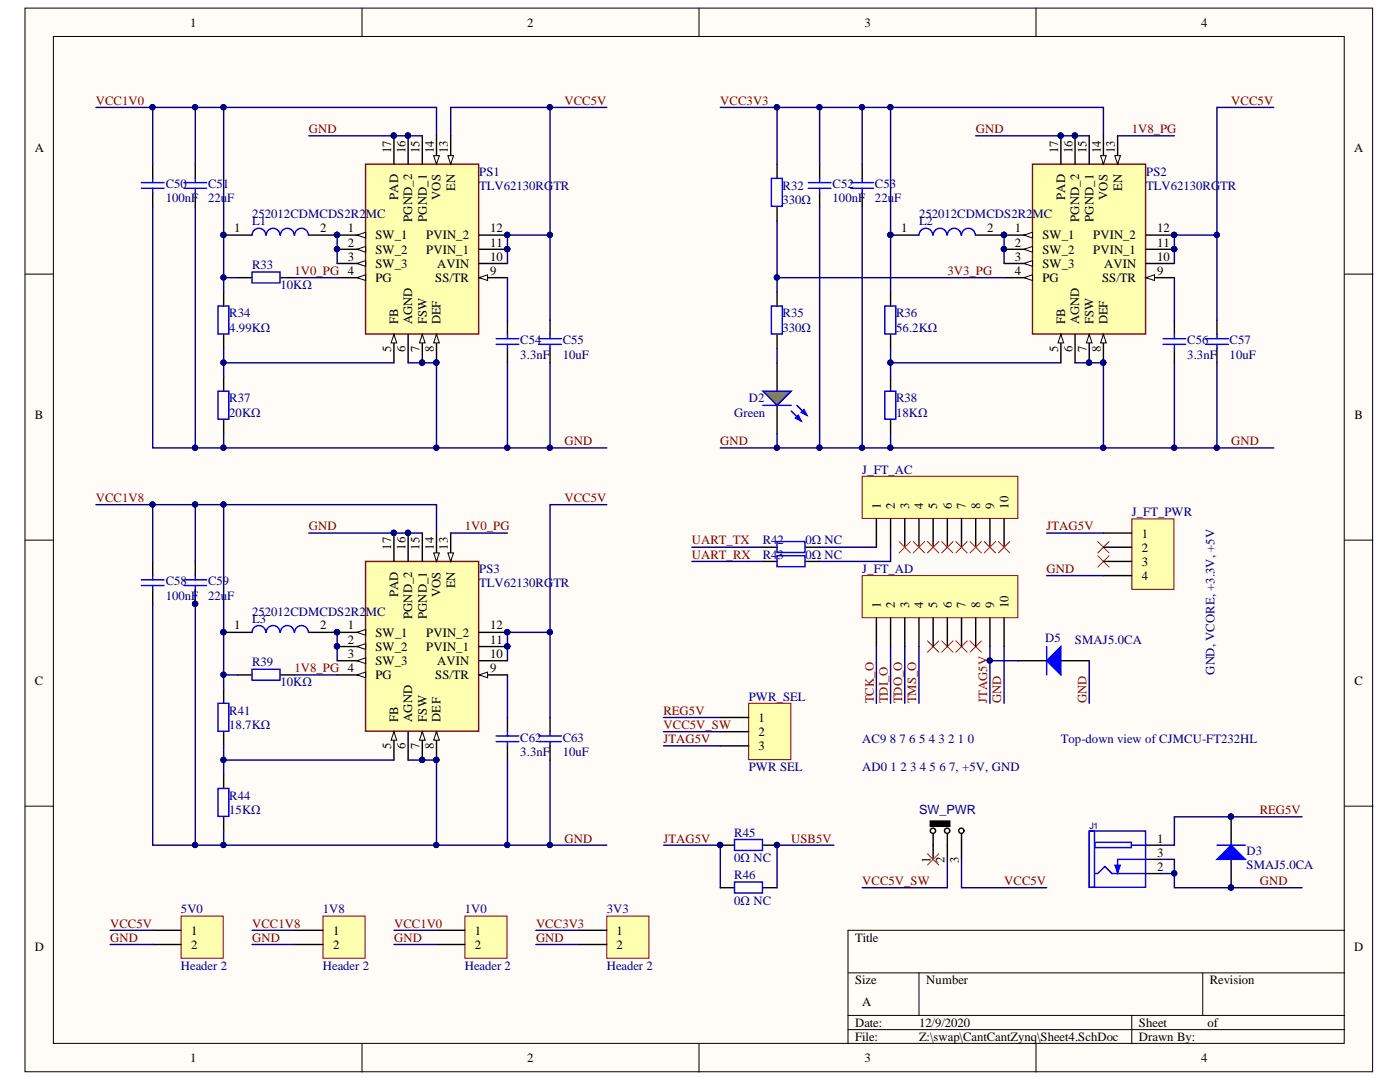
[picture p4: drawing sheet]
<svg xmlns="http://www.w3.org/2000/svg" width="279mm" height="216mm" viewBox="0 0 279 216" stroke-linecap="round" stroke-linejoin="round" font-family="sans-serif">
<defs><g id="words">
<g font-size="2.5">
<text x="38" y="5.3">1</text>
<text x="105.2" y="5.3">2</text>
<text x="172.5" y="5.3">3</text>
<text x="239.7" y="5.3">4</text>
<text x="6.9" y="30.4">A</text>
<text x="78.1" y="30.5" transform="rotate(-90 78.1 30.5)">17</text>
<text x="80.9" y="30.5" transform="rotate(-90 80.9 30.5)">16</text>
<text x="83.7" y="30.5" transform="rotate(-90 83.7 30.5)">15</text>
<text x="86.6" y="30.5" transform="rotate(-90 86.6 30.5)">14</text>
<text x="89.4" y="30.5" transform="rotate(-90 89.4 30.5)">13</text>
<text x="211.2" y="30.5" transform="rotate(-90 211.2 30.5)">17</text>
<text x="214" y="30.5" transform="rotate(-90 214 30.5)">16</text>
<text x="216.8" y="30.5" transform="rotate(-90 216.8 30.5)">15</text>
<text x="219.7" y="30.5" transform="rotate(-90 219.7 30.5)">14</text>
<text x="222.5" y="30.5" transform="rotate(-90 222.5 30.5)">13</text>
<text x="270.3" y="30.4">A</text>
<text x="79.5" y="39.9" transform="rotate(-90 79.5 39.9)">PAD</text>
<text x="87.9" y="39.9" transform="rotate(-90 87.9 39.9)">VOS</text>
<text x="90.8" y="38.1" transform="rotate(-90 90.8 38.1)">EN</text>
<text x="212.6" y="39.9" transform="rotate(-90 212.6 39.9)">PAD</text>
<text x="221" y="39.9" transform="rotate(-90 221 39.9)">VOS</text>
<text x="223.9" y="38.1" transform="rotate(-90 223.9 38.1)">EN</text>
<text x="46.8" y="46.3">1</text>
<text x="63.9" y="46.3">2</text>
<text x="69.4" y="46.3">1</text>
<text x="74.9" y="47.8">SW_1</text>
<text x="82.3" y="44.3" transform="rotate(-90 82.3 44.3)">PGND_2</text>
<text x="85.1" y="47.8">PVIN_2</text>
<text x="85.2" y="44.3" transform="rotate(-90 85.2 44.3)">PGND_1</text>
<text x="97.8" y="46.3">12</text>
<text x="179.9" y="46.3">1</text>
<text x="197" y="46.3">2</text>
<text x="202.5" y="46.3">1</text>
<text x="208" y="47.8">SW_1</text>
<text x="215.4" y="44.3" transform="rotate(-90 215.4 44.3)">PGND_2</text>
<text x="218.2" y="47.8">PVIN_2</text>
<text x="218.3" y="44.3" transform="rotate(-90 218.3 44.3)">PGND_1</text>
<text x="230.9" y="46.3">12</text>
<text x="69.4" y="49.2">2</text>
<text x="69.4" y="52">3</text>
<text x="74.9" y="50.6">SW_2</text>
<text x="74.9" y="53.4">SW_3</text>
<text x="85.1" y="50.6">PVIN_1</text>
<text x="87.3" y="53.4">AVIN</text>
<text x="97.8" y="49.2">11</text>
<text x="97.8" y="52">10</text>
<text x="202.5" y="49.2">2</text>
<text x="202.5" y="52">3</text>
<text x="208" y="50.6">SW_2</text>
<text x="208" y="53.4">SW_3</text>
<text x="218.2" y="50.6">PVIN_1</text>
<text x="220.4" y="53.4">AVIN</text>
<text x="230.9" y="49.2">11</text>
<text x="230.9" y="52">10</text>
<text x="74.9" y="56.3">PG</text>
<text x="86.8" y="56.3">SS/TR</text>
<text x="97.8" y="54.9">9</text>
<text x="202.5" y="54.9">4</text>
<text x="208" y="56.3">PG</text>
<text x="219.9" y="56.3">SS/TR</text>
<text x="230.9" y="54.9">9</text>
<text x="79.5" y="64.7" transform="rotate(-90 79.5 64.7)">FB</text>
<text x="82.3" y="64.7" transform="rotate(-90 82.3 64.7)">AGND</text>
<text x="85.2" y="64.7" transform="rotate(-90 85.2 64.7)">FSW</text>
<text x="87.9" y="64.7" transform="rotate(-90 87.9 64.7)">DEF</text>
<text x="212.6" y="64.7" transform="rotate(-90 212.6 64.7)">FB</text>
<text x="215.4" y="64.7" transform="rotate(-90 215.4 64.7)">AGND</text>
<text x="218.3" y="64.7" transform="rotate(-90 218.3 64.7)">FSW</text>
<text x="221" y="64.7" transform="rotate(-90 221 64.7)">DEF</text>
<text x="78.1" y="70.2" transform="rotate(-90 78.1 70.2)">5</text>
<text x="80.9" y="70.2" transform="rotate(-90 80.9 70.2)">6</text>
<text x="83.7" y="70.2" transform="rotate(-90 83.7 70.2)">7</text>
<text x="86.6" y="70.2" transform="rotate(-90 86.6 70.2)">8</text>
<text x="211.2" y="70.2" transform="rotate(-90 211.2 70.2)">5</text>
<text x="214" y="70.2" transform="rotate(-90 214 70.2)">6</text>
<text x="216.8" y="70.2" transform="rotate(-90 216.8 70.2)">7</text>
<text x="219.7" y="70.2" transform="rotate(-90 219.7 70.2)">8</text>
<text x="6.9" y="83.5">B</text>
<text x="270.3" y="83.5">B</text>
<text x="175.8" y="101.5" transform="rotate(-90 175.8 101.5)">1</text>
<text x="178.6" y="101.5" transform="rotate(-90 178.6 101.5)">2</text>
<text x="181.5" y="101.5" transform="rotate(-90 181.5 101.5)">3</text>
<text x="184.3" y="101.5" transform="rotate(-90 184.3 101.5)">4</text>
<text x="187.1" y="101.5" transform="rotate(-90 187.1 101.5)">5</text>
<text x="189.9" y="101.5" transform="rotate(-90 189.9 101.5)">6</text>
<text x="192.7" y="101.5" transform="rotate(-90 192.7 101.5)">7</text>
<text x="195.6" y="101.5" transform="rotate(-90 195.6 101.5)">8</text>
<text x="198.4" y="101.5" transform="rotate(-90 198.4 101.5)">9</text>
<text x="201.3" y="101.5" transform="rotate(-90 201.3 101.5)">10</text>
<text x="227.9" y="107.3">1</text>
<text x="78.1" y="109.8" transform="rotate(-90 78.1 109.8)">17</text>
<text x="80.9" y="109.8" transform="rotate(-90 80.9 109.8)">16</text>
<text x="83.7" y="109.8" transform="rotate(-90 83.7 109.8)">15</text>
<text x="86.6" y="109.8" transform="rotate(-90 86.6 109.8)">14</text>
<text x="89.4" y="109.8" transform="rotate(-90 89.4 109.8)">13</text>
<text x="227.9" y="110.1">2</text>
<text x="227.9" y="112.9">3</text>
<text x="79.5" y="119.1" transform="rotate(-90 79.5 119.1)">PAD</text>
<text x="87.9" y="119.1" transform="rotate(-90 87.9 119.1)">VOS</text>
<text x="90.8" y="117.4" transform="rotate(-90 90.8 117.4)">EN</text>
<text x="227.9" y="115.7">4</text>
<text x="46.8" y="125.6">1</text>
<text x="63.9" y="125.6">2</text>
<text x="69.4" y="125.6">1</text>
<text x="82.3" y="123.5" transform="rotate(-90 82.3 123.5)">PGND_2</text>
<text x="85.2" y="123.5" transform="rotate(-90 85.2 123.5)">PGND_1</text>
<text x="97.8" y="125.6">12</text>
<text x="175.8" y="121.4" transform="rotate(-90 175.8 121.4)">1</text>
<text x="178.6" y="121.4" transform="rotate(-90 178.6 121.4)">2</text>
<text x="181.5" y="121.4" transform="rotate(-90 181.5 121.4)">3</text>
<text x="184.3" y="121.4" transform="rotate(-90 184.3 121.4)">4</text>
<text x="187.1" y="121.4" transform="rotate(-90 187.1 121.4)">5</text>
<text x="189.9" y="121.4" transform="rotate(-90 189.9 121.4)">6</text>
<text x="192.7" y="121.4" transform="rotate(-90 192.7 121.4)">7</text>
<text x="195.6" y="121.4" transform="rotate(-90 195.6 121.4)">8</text>
<text x="198.4" y="121.4" transform="rotate(-90 198.4 121.4)">9</text>
<text x="201.3" y="121.4" transform="rotate(-90 201.3 121.4)">10</text>
<text x="69.4" y="128.5">2</text>
<text x="69.4" y="131.3">3</text>
<text x="74.9" y="127">SW_1</text>
<text x="74.9" y="129.8">SW_2</text>
<text x="85.1" y="127">PVIN_2</text>
<text x="85.1" y="129.8">PVIN_1</text>
<text x="97.8" y="128.5">11</text>
<text x="97.8" y="131.3">10</text>
<text x="6.9" y="136.6">C</text>
<text x="74.9" y="132.7">SW_3</text>
<text x="74.9" y="135.5">PG</text>
<text x="86.8" y="135.5">SS/TR</text>
<text x="87.3" y="132.7">AVIN</text>
<text x="97.8" y="134.1">9</text>
<text x="270.3" y="136.6">C</text>
<text x="78.1" y="149.5" transform="rotate(-90 78.1 149.5)">5</text>
<text x="79.5" y="144" transform="rotate(-90 79.5 144)">FB</text>
<text x="80.9" y="149.5" transform="rotate(-90 80.9 149.5)">6</text>
<text x="82.3" y="144" transform="rotate(-90 82.3 144)">AGND</text>
<text x="83.7" y="149.5" transform="rotate(-90 83.7 149.5)">7</text>
<text x="85.2" y="144" transform="rotate(-90 85.2 144)">FSW</text>
<text x="86.6" y="149.5" transform="rotate(-90 86.6 149.5)">8</text>
<text x="87.9" y="144" transform="rotate(-90 87.9 144)">DEF</text>
<text x="151.4" y="144">1</text>
<text x="151.4" y="146.8">2</text>
<text x="151.4" y="149.7">3</text>
<text x="185.7" y="172.2" transform="rotate(-90 185.7 172.2)">1</text>
<text x="188.5" y="172.2" transform="rotate(-90 188.5 172.2)">2</text>
<text x="191.4" y="172.2" transform="rotate(-90 191.4 172.2)">3</text>
<text x="230.9" y="168.1">1</text>
<text x="230.9" y="173.8">2</text>
<text x="230.9" y="170.9">3</text>
<text x="6.9" y="189.7">D</text>
<text x="38.1" y="186.5">1</text>
<text x="38.1" y="189.3">2</text>
<text x="66.5" y="186.5">1</text>
<text x="66.5" y="189.3">2</text>
<text x="94.8" y="186.5">1</text>
<text x="94.8" y="189.3">2</text>
<text x="123" y="186.5">1</text>
<text x="123" y="189.3">2</text>
<text x="170.6" y="187.9">Title</text>
<text x="270.3" y="189.7">D</text>
<text x="170.6" y="196.4">Size</text>
<text x="184.9" y="196.4">Number</text>
<text x="241.4" y="196.4">Revision</text>
<text x="172.1" y="200.7">A</text>
<text x="170.6" y="204.9">Date:</text>
<text x="170.6" y="207.7">File:</text>
<text x="183.4" y="204.9">12/9/2020</text>
<text x="183.4" y="207.7">Z:\swap\CantCantZynq\Sheet4.SchDoc</text>
<text x="227.3" y="204.9">Sheet</text>
<text x="227.3" y="207.7">Drawn By:</text>
<text x="241" y="204.9">of</text>
<text x="38" y="212">1</text>
<text x="105.2" y="212">2</text>
<text x="172.5" y="212">3</text>
<text x="239.7" y="212">4</text>
</g>
<g font-size="2.5" fill="#800000">
<text x="19.1" y="20.9">VCC1V0</text>
<text x="112.6" y="20.9">VCC5V</text>
<text x="143.8" y="20.9">VCC3V3</text>
<text x="245.7" y="20.9">VCC5V</text>
<text x="61.6" y="26.5">GND</text>
<text x="194.7" y="26.5">GND</text>
<text x="225.9" y="26.5">1V8_PG</text>
<text x="58.8" y="54.9">1V0_PG 4</text>
<text x="189.1" y="54.9">3V3_PG</text>
<text x="112.6" y="88.8">GND</text>
<text x="143.8" y="88.8">GND</text>
<text x="245.7" y="88.8">GND</text>
<text x="19.1" y="100.2">VCC1V8</text>
<text x="112.6" y="100.2">VCC5V</text>
<text x="61.6" y="105.8">GND</text>
<text x="92.8" y="105.8">1V0_PG</text>
<text x="208.9" y="105.8">JTAG5V</text>
<text x="138.1" y="108.6">UART_TX</text>
<text x="138.1" y="111.5">UART_RX</text>
<text x="208.9" y="114.3">GND</text>
<text x="58.8" y="134.1">1V8_PG 4</text>
<text x="132.4" y="142.6">REG5V</text>
<text x="174.4" y="140.3" transform="rotate(-90 174.4 140.3)">TCK_O</text>
<text x="177.2" y="140.3" transform="rotate(-90 177.2 140.3)">TDI_O</text>
<text x="180" y="140.3" transform="rotate(-90 180 140.3)">TDO_O</text>
<text x="182.8" y="140.3" transform="rotate(-90 182.8 140.3)">TMS_O</text>
<text x="197" y="140.3" transform="rotate(-90 197 140.3)">JTAG5V</text>
<text x="199.8" y="140.3" transform="rotate(-90 199.8 140.3)">GND</text>
<text x="216.8" y="140.3" transform="rotate(-90 216.8 140.3)">GND</text>
<text x="132.4" y="145.5">VCC5V_SW</text>
<text x="132.4" y="148.3">JTAG5V</text>
<text x="251.4" y="162.5">REG5V</text>
<text x="112.6" y="168.1">GND</text>
<text x="132.4" y="168.1">JTAG5V</text>
<text x="157.9" y="168.1">USB5V</text>
<text x="172.1" y="176.6">VCC5V_SW</text>
<text x="200.4" y="176.6">VCC5V</text>
<text x="251.4" y="176.6">GND</text>
<text x="22" y="185.1">VCC5V</text>
<text x="50.3" y="185.1">VCC1V8</text>
<text x="78.6" y="185.1">VCC1V0</text>
<text x="107" y="185.1">VCC3V3</text>
<text x="22" y="187.9">GND</text>
<text x="50.3" y="187.9">GND</text>
<text x="78.6" y="187.9">GND</text>
<text x="107" y="187.9">GND</text>
</g>
<g font-size="2.5" fill="#000080">
<text x="95.6" y="35.1">PS1</text>
<text x="228.7" y="35.1">PS2</text>
<text x="33.1" y="37.6">C50</text>
<text x="33.1" y="40.4">100nF</text>
<text x="41.5" y="37.6">C51</text>
<text x="41.5" y="40.4">22uF</text>
<text x="95.6" y="37.9">TLV62130RG</text>
<text x="110.4" y="37.9">TR</text>
<text x="156.2" y="37.9">R32</text>
<text x="156.2" y="40.7">330Ω</text>
<text x="166.2" y="37.6">C52</text>
<text x="166.2" y="40.4">100nF</text>
<text x="174.6" y="37.6">C53</text>
<text x="174.6" y="40.4">22uF</text>
<text x="228.7" y="37.9">TLV62130RG</text>
<text x="243.5" y="37.9">TR</text>
<text x="50.3" y="45">L1</text>
<text x="50.3" y="43.5">252012CDMCDS2R2MC</text>
<text x="183.4" y="45">L2</text>
<text x="183.4" y="43.5">252012CDMCDS2R2MC</text>
<text x="50.3" y="53.8">R33</text>
<text x="56" y="57.6">10KΩ</text>
<text x="45.7" y="63.3">R34</text>
<text x="156.2" y="63.3">R35</text>
<text x="178.8" y="63.3">R36</text>
<text x="45.7" y="66.2">4.99KΩ</text>
<text x="103.8" y="68.7">C54</text>
<text x="103.8" y="71.6">3.3nF</text>
<text x="112.3" y="68.7">C55</text>
<text x="112.3" y="71.6">10uF</text>
<text x="156.2" y="66.2">330Ω</text>
<text x="178.8" y="66.2">56.2KΩ</text>
<text x="236.9" y="68.7">C56</text>
<text x="236.9" y="71.6">3.3nF</text>
<text x="245.4" y="68.7">C57</text>
<text x="245.4" y="71.6">10uF</text>
<text x="45.7" y="80.3">R37</text>
<text x="45.7" y="83.2">20KΩ</text>
<text x="146.5" y="83.2">Green</text>
<text x="149.4" y="80.3">D2</text>
<text x="178.8" y="80.3">R38</text>
<text x="178.8" y="83.2">18KΩ</text>
<text x="172.1" y="94.5">J_FT_AC</text>
<text x="225.9" y="103">J_FT_PWR</text>
<text x="152.2" y="108.6">R42</text>
<text x="152.2" y="111.5">R43</text>
<text x="160.8" y="108.6">0Ω NC</text>
<text x="160.8" y="111.5">0Ω NC</text>
<text x="33.1" y="116.8">C58</text>
<text x="33.1" y="119.7">100nF</text>
<text x="41.5" y="116.8">C59</text>
<text x="41.5" y="119.7">22uF</text>
<text x="95.6" y="114.3">PS3</text>
<text x="95.6" y="117.2">TLV62130RG</text>
<text x="110.4" y="117.2">TR</text>
<text x="172.1" y="114.3">J_FT_AD</text>
<text x="50.3" y="124.3">L3</text>
<text x="50.3" y="122.8">252012CDMCDS2R2MC</text>
<text x="208.6" y="128.1">D5</text>
<text x="214.5" y="128.5">SMAJ5.0CA</text>
<text x="50.3" y="133">R39</text>
<text x="56" y="136.9">10KΩ</text>
<text x="242.4" y="134.7" transform="rotate(-90 242.4 134.7)">GND, VCORE, +3.3V, +5V</text>
<text x="45.7" y="142.6">R41</text>
<text x="149.4" y="139.8">PWR_SEL</text>
<text x="45.7" y="145.5">18.7KΩ</text>
<text x="103.8" y="148">C62</text>
<text x="112.3" y="148">C63</text>
<text x="172.1" y="148.3">AC9 8 7 6 5 4 3 2 1 0</text>
<text x="211.7" y="148.3">Top-down view of CJMCU-FT232HL</text>
<text x="103.8" y="150.8">3.3nF</text>
<text x="112.3" y="150.8">10uF</text>
<text x="149.4" y="153.9">PWR SEL</text>
<text x="172.1" y="153.9">AD0 1 2 3 4 5 6 7, +5V, GND</text>
<text x="45.7" y="159.6">R44</text>
<text x="45.7" y="162.5">15KΩ</text>
<text x="146.5" y="166.9">R45</text>
<text x="183.4" y="162.5">SW_PWR</text>
<text x="146.5" y="172">0Ω NC</text>
<text x="248.8" y="170.7">D3</text>
<text x="248.8" y="173.5">SMAJ5.0CA</text>
<text x="146.5" y="175.5">R46</text>
<text x="36.1" y="182.2">5V0</text>
<text x="64.4" y="182.2">1V8</text>
<text x="92.8" y="182.2">1V0</text>
<text x="121.1" y="182.2">3V3</text>
<text x="146.5" y="180.6">0Ω NC</text>
<text x="36.1" y="193.6">Header 2</text>
<text x="64.4" y="193.6">Header 2</text>
<text x="92.8" y="193.6">Header 2</text>
<text x="121.1" y="193.6">Header 2</text>
</g>
<text font-size="1.8" fill="#000080" x="217.4" y="165.4">J1</text>
</g></defs>
<g fill="#fffcf8" stroke="#000" stroke-width=".2">
<path d="M5 1.6h268.9v212.3h-268.9z"/>
<path d="M10.7 7.3h257.6v200.9h-257.6z"/>
</g>
<g fill="none" stroke="#000" stroke-width=".2">
<path d="M72.2 1.6v5.7M139.5 1.6v5.7M206.8 1.6v5.7M5 54.7h5.7M268.4 54.7h5.6M5 107.8h5.7M268.4 107.8h5.6M5 160.9h5.7M268.4 160.9h5.6M169.2 194.1h99.2M183.4 194.1v8.5M240 194.1v8.5"/>
<path d="M268.4 185.6h-99.2v22.7M72.2 208.3v5.6M139.5 208.3v5.6M169.2 202.6h99.2M169.2 205.4h99.2M206.8 208.3v5.6M225.9 202.6v5.7"/>
</g>
<path d="M73 32.8h22.5v33.8h-22.5z" fill="#ffffb0" stroke="#800000" stroke-width=".28"/>
<path d="M67.3 46.9h5.7" fill="none" stroke="#000" stroke-width=".28"/>
<path d="M71.3 46.9l1.7-.6v1.2z" fill="#fffcf8"/>
<path d="M71.3 46.9l1.7-.6v1.2z" fill="none" stroke="#000" stroke-width=".2"/>
<circle cx="67.2" cy="46.9" r=".52" fill="#000080" stroke="#000080" stroke-width=".2"/>
<path d="M67.3 49.7h5.7" fill="none" stroke="#000" stroke-width=".28"/>
<path d="M71.3 49.7l1.7-.5v1.1z" fill="#fffcf8"/>
<path d="M71.3 49.7l1.7-.5v1.1z" fill="none" stroke="#000" stroke-width=".2"/>
<circle cx="67.2" cy="49.7" r=".52" fill="#000080" stroke="#000080" stroke-width=".2"/>
<path d="M67.3 52.6h5.7" fill="none" stroke="#000" stroke-width=".28"/>
<path d="M71.3 52.6l1.7-.6v1.1z" fill="#fffcf8"/>
<path d="M71.3 52.6l1.7-.6v1.1z" fill="none" stroke="#000" stroke-width=".2"/>
<path d="M67.3 55.4h5.7" fill="none" stroke="#000" stroke-width=".28"/>
<path d="M71.3 55.4l1.7-.6v1.2z" fill="#fffcf8"/>
<path d="M71.3 55.4l1.7-.6v1.2z" fill="none" stroke="#000" stroke-width=".2"/>
<path d="M78.6 66.7v5.7" fill="none" stroke="#000" stroke-width=".28"/>
<path d="M78.6 66.7l.6 1.7h-1.1z" fill="#fffcf8"/>
<path d="M78.6 66.7l.6 1.7h-1.1z" fill="none" stroke="#000" stroke-width=".2"/>
<path d="M81.4 66.7v5.7M84.3 66.7v5.7" fill="none" stroke="#000" stroke-width=".28"/>
<path d="M84.3 66.7l.5 1.7h-1.1z" fill="#fffcf8"/>
<path d="M84.3 66.7l.5 1.7h-1.1z" fill="none" stroke="#000" stroke-width=".2"/>
<circle cx="84.2" cy="72.3" r=".52" fill="#000080" stroke="#000080" stroke-width=".2"/>
<path d="M87.1 66.7v5.7" fill="none" stroke="#000" stroke-width=".28"/>
<path d="M87.1 66.7l.6 1.7h-1.2z" fill="#fffcf8"/>
<path d="M87.1 66.7l.6 1.7h-1.2z" fill="none" stroke="#000" stroke-width=".2"/>
<g fill="#000080" stroke="#000080" stroke-width=".2">
<circle cx="87.1" cy="72.3" r=".52"/>
<circle cx="101.2" cy="46.9" r=".52"/>
<circle cx="101.2" cy="49.7" r=".52"/>
</g>
<path d="M95.6 46.9h5.7M95.6 49.7h5.7M95.6 52.6h5.7M95.6 55.4h5.7" fill="none" stroke="#000" stroke-width=".28"/>
<path d="M95.6 55.4l1.7-.6v1.2z" fill="#fffcf8"/>
<path d="M95.6 55.4l1.7-.6v1.2z" fill="none" stroke="#000" stroke-width=".2"/>
<path d="M78.6 27.1v5.7M81.4 27.1v5.7M84.3 27.1v5.7M87.1 27.1v5.7" fill="none" stroke="#000" stroke-width=".28"/>
<g fill="#000080" stroke="#000080" stroke-width=".2">
<circle cx="78.6" cy="27.1" r=".52"/>
<circle cx="81.4" cy="27.1" r=".52"/>
</g>
<path d="M86.5 31.1h1.2l-.6 1.7z" fill="#fffcf8"/>
<path d="M86.5 31.1h1.2l-.6 1.7z" fill="none" stroke="#000" stroke-width=".2"/>
<path d="M89.9 27.1v5.7" fill="none" stroke="#000" stroke-width=".28"/>
<path d="M89.4 31.1h1.1l-.6 1.7z" fill="#fffcf8"/>
<path d="M89.4 31.1h1.1l-.6 1.7z" fill="none" stroke="#000" stroke-width=".2"/>
<g fill="#000080" stroke="#000080" stroke-width=".2">
<circle cx="67.2" cy="46.9" r=".52"/>
<circle cx="67.2" cy="49.7" r=".52"/>
<circle cx="84.2" cy="72.3" r=".52"/>
<circle cx="87.1" cy="72.3" r=".52"/>
<circle cx="101.2" cy="46.9" r=".52"/>
<circle cx="101.2" cy="49.7" r=".52"/>
<circle cx="78.6" cy="27.1" r=".52"/>
<circle cx="81.4" cy="27.1" r=".52"/>
<circle cx="44.6" cy="46.9" r=".52"/>
</g>
<g fill="none" stroke="#000" stroke-width=".28">
<path d="M30.5 32.8v2.8M30.5 38.4v2.9M39 32.8v2.8M39 38.4v2.9M44.6 58.2v2.9M44.6 46.9h5.7M47.5 55.4h2.8M56 55.4h2.8M61.6 46.9h5.7M44.6 66.7v2.9M44.6 75.2v2.9M109.8 63.9v2.8"/>
<path d="M109.8 69.6v2.8M44.6 83.7v2.8"/>
</g>
<g fill="none" stroke="#00f" stroke-width=".28">
<path d="M28.2 36.4h4.5M28.2 37.6h4.5M30.5 35.6v.8M30.5 37.6v.8M36.7 36.4h4.5M36.7 37.6h4.5M39 35.6v.8M39 37.6v.8M50.3 54.3h5.6v2.2h-5.6zM50.3 46.9a1.37 1.37 0 0 1 1.4-1.3 1.37 1.37 0 0 1 1.3 1.3M53.1 46.9a1.37 1.37 0 0 1 1.4-1.3 1.37 1.37 0 0 1 1.4 1.3M56 46.9a1.37 1.37 0 0 1 1.3-1.3 1.37 1.37 0 0 1 1.4 1.3"/>
<path d="M58.8 46.9a1.37 1.37 0 0 1 1.4-1.3 1.37 1.37 0 0 1 1.3 1.3M43.5 61.1h2.2v5.5h-2.2zM43.5 78.1h2.2v5.5h-2.2zM107.5 67.6h4.5M107.5 68.7h4.5M109.8 66.7v.9M109.8 68.7v.9"/>
</g>
<path d="M73 112h22.5v33.9h-22.5z" fill="#ffffb0" stroke="#800000" stroke-width=".28"/>
<path d="M67.3 126.2h5.7" fill="none" stroke="#000" stroke-width=".28"/>
<path d="M71.3 126.2l1.7-.6v1.1z" fill="#fffcf8"/>
<path d="M71.3 126.2l1.7-.6v1.1z" fill="none" stroke="#000" stroke-width=".2"/>
<circle cx="67.2" cy="126.1" r=".52" fill="#000080" stroke="#000080" stroke-width=".2"/>
<path d="M67.3 129h5.7" fill="none" stroke="#000" stroke-width=".28"/>
<path d="M71.3 129l1.7-.6v1.2z" fill="#fffcf8"/>
<path d="M71.3 129l1.7-.6v1.2z" fill="none" stroke="#000" stroke-width=".2"/>
<circle cx="67.2" cy="129" r=".52" fill="#000080" stroke="#000080" stroke-width=".2"/>
<path d="M67.3 131.8h5.7" fill="none" stroke="#000" stroke-width=".28"/>
<path d="M71.3 131.8l1.7-.5v1.1z" fill="#fffcf8"/>
<path d="M71.3 131.8l1.7-.5v1.1z" fill="none" stroke="#000" stroke-width=".2"/>
<path d="M67.3 134.7h5.7" fill="none" stroke="#000" stroke-width=".28"/>
<path d="M71.3 134.7l1.7-.6v1.1z" fill="#fffcf8"/>
<path d="M71.3 134.7l1.7-.6v1.1z" fill="none" stroke="#000" stroke-width=".2"/>
<path d="M78.6 146v5.7" fill="none" stroke="#000" stroke-width=".28"/>
<path d="M78.6 146l.6 1.7h-1.1z" fill="#fffcf8"/>
<path d="M78.6 146l.6 1.7h-1.1z" fill="none" stroke="#000" stroke-width=".2"/>
<path d="M81.4 146v5.7M84.3 146v5.7" fill="none" stroke="#000" stroke-width=".28"/>
<path d="M84.3 146l.5 1.7h-1.1z" fill="#fffcf8"/>
<path d="M84.3 146l.5 1.7h-1.1z" fill="none" stroke="#000" stroke-width=".2"/>
<circle cx="84.2" cy="151.6" r=".52" fill="#000080" stroke="#000080" stroke-width=".2"/>
<path d="M87.1 146v5.7" fill="none" stroke="#000" stroke-width=".28"/>
<path d="M87.1 146l.6 1.7h-1.2z" fill="#fffcf8"/>
<path d="M87.1 146l.6 1.7h-1.2z" fill="none" stroke="#000" stroke-width=".2"/>
<g fill="#000080" stroke="#000080" stroke-width=".2">
<circle cx="87.1" cy="151.6" r=".52"/>
<circle cx="101.2" cy="126.1" r=".52"/>
<circle cx="101.2" cy="129" r=".52"/>
</g>
<path d="M95.6 126.2h5.7M95.6 129h5.7M95.6 131.8h5.7M95.6 134.7h5.7" fill="none" stroke="#000" stroke-width=".28"/>
<path d="M95.6 134.7l1.7-.6v1.1z" fill="#fffcf8"/>
<path d="M95.6 134.7l1.7-.6v1.1z" fill="none" stroke="#000" stroke-width=".2"/>
<path d="M78.6 106.4v5.6M81.4 106.4v5.6M84.3 106.4v5.6M87.1 106.4v5.6" fill="none" stroke="#000" stroke-width=".28"/>
<g fill="#000080" stroke="#000080" stroke-width=".2">
<circle cx="78.6" cy="106.3" r=".52"/>
<circle cx="81.4" cy="106.3" r=".52"/>
</g>
<path d="M86.5 110.3h1.2l-.6 1.7z" fill="#fffcf8"/>
<path d="M86.5 110.3h1.2l-.6 1.7z" fill="none" stroke="#000" stroke-width=".2"/>
<path d="M89.9 106.4v5.6" fill="none" stroke="#000" stroke-width=".28"/>
<path d="M89.4 110.3h1.1l-.6 1.7z" fill="#fffcf8"/>
<path d="M89.4 110.3h1.1l-.6 1.7z" fill="none" stroke="#000" stroke-width=".2"/>
<g fill="#000080" stroke="#000080" stroke-width=".2">
<circle cx="67.2" cy="126.1" r=".52"/>
<circle cx="67.2" cy="129" r=".52"/>
<circle cx="84.2" cy="151.6" r=".52"/>
<circle cx="87.1" cy="151.6" r=".52"/>
<circle cx="101.2" cy="126.1" r=".52"/>
<circle cx="101.2" cy="129" r=".52"/>
<circle cx="78.6" cy="106.3" r=".52"/>
<circle cx="81.4" cy="106.3" r=".52"/>
<circle cx="38.9" cy="120.5" r=".52"/>
<circle cx="44.6" cy="126.1" r=".52"/>
</g>
<g fill="none" stroke="#000" stroke-width=".28">
<path d="M30.5 112v2.9M30.5 117.7v2.8M39 112v2.9M39 117.7v2.8M44.6 126.2h5.7M44.6 137.5v2.8M47.5 134.7h2.8M56 134.7h2.8M61.6 126.2h5.7M44.6 146v2.8M44.6 154.5v2.8M101.3 143.2v2.8"/>
<path d="M101.3 148.8v2.9M109.8 143.2v2.8M109.8 148.8v2.9M44.6 163v2.8"/>
</g>
<g fill="none" stroke="#00f" stroke-width=".28">
<path d="M28.2 115.7h4.5M28.2 116.8h4.5M30.5 114.9v.8M30.5 116.8v.9M36.7 115.7h4.5M36.7 116.8h4.5M39 114.9v.8M39 116.8v.9M50.3 133.5h5.6v2.2h-5.6zM50.3 126.2a1.37 1.37 0 0 1 1.4-1.4 1.37 1.37 0 0 1 1.3 1.4M53.1 126.2a1.37 1.37 0 0 1 1.4-1.4 1.37 1.37 0 0 1 1.4 1.4M56 126.2a1.37 1.37 0 0 1 1.3-1.4 1.37 1.37 0 0 1 1.4 1.4"/>
<path d="M58.8 126.2a1.37 1.37 0 0 1 1.4-1.4 1.37 1.37 0 0 1 1.3 1.4M43.5 157.3h2.2v5.6h-2.2zM43.5 140.3h2.2v5.6h-2.2zM99 146.8h4.5M99 148h4.5M101.3 146v.8M101.3 148v.8M107.5 146.8h4.5M107.5 148h4.5M109.8 146v.8M109.8 148v.8"/>
</g>
<path d="M206.1 32.8h22.5v33.8h-22.5z" fill="#ffffb0" stroke="#800000" stroke-width=".28"/>
<path d="M200.4 46.9h5.7" fill="none" stroke="#000" stroke-width=".28"/>
<path d="M204.4 46.9l1.7-.6v1.2z" fill="#fffcf8"/>
<path d="M204.4 46.9l1.7-.6v1.2z" fill="none" stroke="#000" stroke-width=".2"/>
<circle cx="200.3" cy="46.9" r=".52" fill="#000080" stroke="#000080" stroke-width=".2"/>
<path d="M200.4 49.7h5.7" fill="none" stroke="#000" stroke-width=".28"/>
<path d="M204.4 49.7l1.7-.5v1.1z" fill="#fffcf8"/>
<path d="M204.4 49.7l1.7-.5v1.1z" fill="none" stroke="#000" stroke-width=".2"/>
<circle cx="200.3" cy="49.7" r=".52" fill="#000080" stroke="#000080" stroke-width=".2"/>
<path d="M200.4 52.6h5.7" fill="none" stroke="#000" stroke-width=".28"/>
<path d="M204.4 52.6l1.7-.6v1.1z" fill="#fffcf8"/>
<path d="M204.4 52.6l1.7-.6v1.1z" fill="none" stroke="#000" stroke-width=".2"/>
<path d="M200.4 55.4h5.7" fill="none" stroke="#000" stroke-width=".28"/>
<path d="M204.4 55.4l1.7-.6v1.2z" fill="#fffcf8"/>
<path d="M204.4 55.4l1.7-.6v1.2z" fill="none" stroke="#000" stroke-width=".2"/>
<path d="M211.7 66.7v5.7" fill="none" stroke="#000" stroke-width=".28"/>
<path d="M211.7 66.7l.6 1.7h-1.1z" fill="#fffcf8"/>
<path d="M211.7 66.7l.6 1.7h-1.1z" fill="none" stroke="#000" stroke-width=".2"/>
<path d="M214.5 66.7v5.7M217.4 66.7v5.7" fill="none" stroke="#000" stroke-width=".28"/>
<path d="M217.4 66.7l.5 1.7h-1.1z" fill="#fffcf8"/>
<path d="M217.4 66.7l.5 1.7h-1.1z" fill="none" stroke="#000" stroke-width=".2"/>
<circle cx="217.3" cy="72.3" r=".52" fill="#000080" stroke="#000080" stroke-width=".2"/>
<path d="M220.2 66.7v5.7" fill="none" stroke="#000" stroke-width=".28"/>
<path d="M220.2 66.7l.6 1.7h-1.2z" fill="#fffcf8"/>
<path d="M220.2 66.7l.6 1.7h-1.2z" fill="none" stroke="#000" stroke-width=".2"/>
<g fill="#000080" stroke="#000080" stroke-width=".2">
<circle cx="220.2" cy="72.3" r=".52"/>
<circle cx="234.3" cy="46.9" r=".52"/>
<circle cx="234.3" cy="49.7" r=".52"/>
</g>
<path d="M228.7 46.9h5.7M228.7 49.7h5.7M228.7 52.6h5.7M228.7 55.4h5.7" fill="none" stroke="#000" stroke-width=".28"/>
<path d="M228.7 55.4l1.7-.6v1.2z" fill="#fffcf8"/>
<path d="M228.7 55.4l1.7-.6v1.2z" fill="none" stroke="#000" stroke-width=".2"/>
<path d="M211.7 27.1v5.7M214.5 27.1v5.7M217.4 27.1v5.7M220.2 27.1v5.7" fill="none" stroke="#000" stroke-width=".28"/>
<g fill="#000080" stroke="#000080" stroke-width=".2">
<circle cx="211.7" cy="27.1" r=".52"/>
<circle cx="214.5" cy="27.1" r=".52"/>
</g>
<path d="M219.6 31.1h1.2l-.6 1.7z" fill="#fffcf8"/>
<path d="M219.6 31.1h1.2l-.6 1.7z" fill="none" stroke="#000" stroke-width=".2"/>
<path d="M223 27.1v5.7" fill="none" stroke="#000" stroke-width=".28"/>
<path d="M222.5 31.1h1.1l-.6 1.7z" fill="#fffcf8"/>
<path d="M222.5 31.1h1.1l-.6 1.7z" fill="none" stroke="#000" stroke-width=".2"/>
<g fill="#000080" stroke="#000080" stroke-width=".2">
<circle cx="200.3" cy="46.9" r=".52"/>
<circle cx="200.3" cy="49.7" r=".52"/>
<circle cx="217.3" cy="72.3" r=".52"/>
<circle cx="220.2" cy="72.3" r=".52"/>
<circle cx="234.3" cy="46.9" r=".52"/>
<circle cx="234.3" cy="49.7" r=".52"/>
<circle cx="211.7" cy="27.1" r=".52"/>
<circle cx="214.5" cy="27.1" r=".52"/>
<circle cx="177.7" cy="46.9" r=".52"/>
</g>
<g fill="none" stroke="#000" stroke-width=".28">
<path d="M163.6 32.8v2.8M163.6 38.4v2.9M172.1 32.8v2.8M172.1 38.4v2.9M177.7 46.9h5.7M177.7 58.2v2.9M194.7 46.9h5.7M177.7 66.7v2.9M177.7 75.2v2.9M234.4 63.9v2.8M234.4 69.6v2.8M242.9 63.9v2.8"/>
<path d="M242.9 69.6v2.8M177.7 83.7v2.8M228.7 168.6h2.8M228.7 174.3h2.8M228.7 171.5h2.8"/>
</g>
<g fill="none" stroke="#00f" stroke-width=".28">
<path d="M161.3 36.4h4.5M161.3 37.6h4.5M163.6 35.6v.8M163.6 37.6v.8M169.8 36.4h4.5M169.8 37.6h4.5M172.1 35.6v.8M172.1 37.6v.8M183.4 46.9a1.37 1.37 0 0 1 1.4-1.3 1.37 1.37 0 0 1 1.3 1.3M186.2 46.9a1.37 1.37 0 0 1 1.4-1.3 1.37 1.37 0 0 1 1.4 1.3M189.1 46.9a1.37 1.37 0 0 1 1.3-1.3 1.37 1.37 0 0 1 1.4 1.3M191.9 46.9a1.37 1.37 0 0 1 1.4-1.3 1.37 1.37 0 0 1 1.3 1.3"/>
<path d="M176.6 78.1h2.2v5.5h-2.2zM176.6 61.1h2.2v5.5h-2.2zM232.1 67.6h4.5M232.1 68.7h4.5M234.4 66.7v.9M234.4 68.7v.9M240.6 67.6h4.5M240.6 68.7h4.5M242.9 66.7v.9M242.9 68.7v.9M218.5 174.3h.6l1.4-1.4 1.4 1.4h6.8M228.7 171.5h-5.7v2.8"/>
</g>
<path d="M222.5 172.6h1.1l-.6 1.7z" fill="#00f"/>
<path d="M222.5 172.6h1.1l-.6 1.7z" fill="none" stroke="#00f" stroke-width=".2"/>
<path d="M217.4 165.8h11.2v11.3h-11.2zM217.4 165.8h1v11.3h-1zM218.5 168.1h7.3v1h-7.3zM225.9 168.6h2.8" fill="none" stroke="#00f" stroke-width=".28"/>
<path d="M245.7 163v5.6M245.7 171.5v5.6" fill="none" stroke="#000" stroke-width=".28"/>
<g fill="#000080" stroke="#000080" stroke-width=".2">
<circle cx="245.7" cy="177.1" r=".52"/>
<circle cx="245.7" cy="162.9" r=".52"/>
</g>
<path d="M242.9 171.5l2.8-2.9 2.8 2.9z" fill="#00f"/>
<path d="M242.9 171.5l2.8-2.9 2.8 2.9zM242.9 168.6h5.6" fill="none" stroke="#00f" stroke-width=".28"/>
<g fill="#000080" stroke="#000080" stroke-width=".2">
<circle cx="245.7" cy="177.1" r=".52"/>
<circle cx="245.7" cy="162.9" r=".52"/>
</g>
<g fill="none" stroke="#000" stroke-width=".28">
<path d="M186.2 166.4v5.1M189.1 166.4v5.1M191.9 166.4v5.1"/>
<circle cx="186.2" cy="165.8" r=".52"/>
<circle cx="189" cy="165.8" r=".52"/>
<circle cx="191.9" cy="165.8" r=".52"/>
</g>
<path d="M185.7 163.8h3.8v1.1h-3.8z" fill="#000" stroke="#000" stroke-width=".28"/>
<path d="M185.1 170.3l2.3 2.3M187.4 170.3l-2.3 2.3" fill="none" stroke="#f00" stroke-width=".2"/>
<path d="M92.8 182.8h8.4v8.4h-8.4z" fill="#ffffb0" stroke="#800000" stroke-width=".2"/>
<path d="M87.1 185.6h5.7M87.1 188.5h5.7" fill="none" stroke="#000" stroke-width=".28"/>
<path d="M64.5 182.8h8.4v8.4h-8.4z" fill="#ffffb0" stroke="#800000" stroke-width=".2"/>
<path d="M58.8 185.6h5.7M58.8 188.5h5.7" fill="none" stroke="#000" stroke-width=".28"/>
<path d="M36.1 182.8h8.5v8.4h-8.5z" fill="#ffffb0" stroke="#800000" stroke-width=".2"/>
<path d="M30.5 185.6h5.6M30.5 188.5h5.6" fill="none" stroke="#000" stroke-width=".28"/>
<path d="M121.1 182.8h8.4v8.4h-8.4z" fill="#ffffb0" stroke="#800000" stroke-width=".2"/>
<path d="M115.4 185.6h5.7M115.4 188.5h5.7" fill="none" stroke="#000" stroke-width=".28"/>
<path d="M149.4 140.3h8.4v11.3h-8.4z" fill="#ffffb0" stroke="#800000" stroke-width=".2"/>
<path d="M155.1 58.2v2.9M155.1 66.7v2.9M155.1 72.4v5.7M155.1 80.9v5.6M143.8 143.2h5.6M143.8 146h5.6M143.8 148.8h5.6" fill="none" stroke="#000" stroke-width=".28"/>
<path d="M153.9 61.1h2.2v5.5h-2.2z" fill="none" stroke="#00f" stroke-width=".28"/>
<path d="M152.2 78.1h5.7l-2.8 2.8z" fill="#0f0"/>
<path d="M152.2 78.1h5.7l-2.8 2.8zM157.9 82l2 2M159 80.9l2 2" fill="none" stroke="#00f" stroke-width=".28"/>
<path d="M158.8 83.4l.5-.5 .6 1.1z" fill="#00f"/>
<path d="M158.8 83.4l.5-.5 .6 1.1z" fill="none" stroke="#00f" stroke-width=".28"/>
<path d="M159.9 82.3l.6-.6 .5 1.2z" fill="#00f"/>
<path d="M153.9 35.6h2.2v5.6h-2.2zM152.2 80.9h5.7M159.9 82.3l.6-.6 .5 1.2z" fill="none" stroke="#00f" stroke-width=".28"/>
<path d="M155.1 32.8v2.8M155.1 41.3v2.8" fill="none" stroke="#000" stroke-width=".28"/>
<path d="M172.1 95h31v8.4h-31z" fill="#ffffb0" stroke="#800000" stroke-width=".2"/>
<path d="M174.9 103.5v5.7M177.7 103.5v5.7M180.6 103.5v5.7M183.4 103.5v5.7M186.2 103.5v5.7M189.1 103.5v5.7M191.9 103.5v5.7M194.7 103.5v5.7M197.6 103.5v5.7M200.4 103.5v5.7M203.2 131.8h5.7M211.7 131.8h5.7" fill="none" stroke="#000" stroke-width=".28"/>
<g fill="none" stroke="#f00" stroke-width=".2">
<path d="M182.3 108.1l2.2 2.2M184.5 108.1l-2.2 2.2M185.1 108.1l2.3 2.2M187.4 108.1l-2.3 2.2M187.9 108.1l2.3 2.2M190.2 108.1l-2.3 2.2M190.8 108.1l2.2 2.2M193 108.1l-2.2 2.2M193.6 108.1l2.3 2.2M195.9 108.1l-2.3 2.2M196.4 108.1l2.3 2.2M198.7 108.1l-2.3 2.2"/>
<path d="M199.3 108.1l2.2 2.2M201.5 108.1l-2.2 2.2M219.1 108.1l2.2 2.2M219.1 110.9l2.2 2.3M221.3 108.1l-2.2 2.2M221.3 110.9l-2.2 2.3M185.1 127.9l2.3 2.2M187.4 127.9l-2.3 2.2M187.9 127.9l2.3 2.2M190.2 127.9l-2.3 2.2M190.8 127.9l2.2 2.2M193 127.9l-2.2 2.2"/>
<path d="M193.6 127.9l2.3 2.2M195.9 127.9l-2.3 2.2"/>
</g>
<path d="M208.9 131.8l2.8-2.8v5.7z" fill="#00f"/>
<path d="M99 67.6h4.5M99 68.7h4.5M101.3 66.7v.9M101.3 68.7v.9M208.9 131.8l2.8-2.8v5.7zM208.9 129v5.7M146.6 167.5h5.6v2.2h-5.6zM146.6 176h5.6v2.2h-5.6z" fill="none" stroke="#00f" stroke-width=".28"/>
<path d="M101.3 63.9v2.8M101.3 69.6v2.8M143.8 168.6h2.8M143.8 177.1h2.8M152.2 168.6h2.9M152.2 177.1h2.9" fill="none" stroke="#000" stroke-width=".28"/>
<path d="M179.4 108.1l2.3 2.2M181.7 108.1l-2.3 2.2" fill="none" stroke="#f00" stroke-width=".2"/>
<g fill="#000080" stroke="#000080" stroke-width=".2">
<circle cx="155" cy="168.6" r=".52"/>
<circle cx="143.7" cy="168.6" r=".52"/>
</g>
<path d="M172.1 114.9h31v8.4h-31z" fill="#ffffb0" stroke="#800000" stroke-width=".2"/>
<path d="M174.9 123.3v5.7M177.7 123.3v5.7M180.6 123.3v5.7M183.4 123.3v5.7M186.2 123.3v5.7M189.1 123.3v5.7M191.9 123.3v5.7M194.7 123.3v5.7M197.6 123.3v5.7M200.4 123.3v5.7" fill="none" stroke="#000" stroke-width=".28"/>
<path d="M225.9 103.5h8.4v14.1h-8.4z" fill="#ffffb0" stroke="#800000" stroke-width=".2"/>
<path d="M152.2 109.2h2.9M152.2 112h2.9M160.7 109.2h2.9M160.7 112h2.9M220.2 106.4h5.7M220.2 109.2h5.7M220.2 112h5.7M220.2 114.9h5.7" fill="none" stroke="#000" stroke-width=".28"/>
<path d="M155.1 108.1h5.6v2.1h-5.6zM155.1 110.9h5.6v2.2h-5.6z" fill="none" stroke="#00f" stroke-width=".28"/>
<g fill="none" stroke="#000080" stroke-width=".28">
<path d="M19.1 21.4h25.5M30.5 21.4v11.4M39 21.4v11.4M61.6 27.1h22.7M87.1 27.1v-5.7h-42.5v34h2.9M109.8 21.4v25.5M121.1 21.4h-31.2v5.7M143.8 21.4h11.3M163.6 21.4v11.4M172.1 21.4v11.4M177.7 21.4h-22.6v11.4M194.7 27.1h22.7"/>
<path d="M220.2 27.1v-5.7h-42.5v36.8M223 27.1h11.4M254.2 21.4h-11.3v25.5M30.5 41.3v48.1h14.1v-2.9M39 41.3v48.1M44.6 55.4v2.8M58.8 55.4h8.5M67.3 46.9v5.7M101.3 52.6v-5.7h8.5v17M101.3 55.4v8.5M155.1 44.1v14.1M155.1 55.4h45.3"/>
<path d="M163.6 41.3v48.1h14.1v-2.9M172.1 41.3v48.1M200.4 46.9v5.7M234.4 52.6v-5.7h8.5v17M234.4 55.4v8.5M44.6 69.6v5.6M44.6 72.4h34M81.4 72.4h5.7v17h14.2v-17M109.8 72.4v17h11.3M155.1 69.6v2.8M177.7 69.6v5.6M177.7 72.4h34"/>
<path d="M214.5 72.4h5.7v17h14.2v-17M242.9 72.4v17h11.3M44.6 89.4h42.5M101.3 89.4h8.5M143.8 89.4h19.8M155.1 86.5v2.9M177.7 89.4h42.5M234.4 89.4h8.5M19.1 100.7h25.5M30.5 100.7v11.3M39 117.7v50.9M39 100.7v11.3"/>
<path d="M61.6 106.4h22.7M87.1 106.4v-5.7h-42.5v34h2.9M89.9 106.4h11.4M121.1 100.7h-11.3v25.5M138.1 109.2h14.1M138.1 112h14.1M163.6 109.2h11.3M177.7 109.2v2.8h-14.1M208.9 106.4h11.3M208.9 114.9h11.3M30.5 120.5v48.1h14.1v-2.8M44.6 134.7v2.8"/>
<path d="M58.8 134.7h8.5M67.3 126.2v5.6M101.3 131.8v-5.6h8.5v17M101.3 134.7v8.5M174.9 129v11.3M177.7 129v11.3M180.6 129v11.3M183.4 129v11.3M197.6 129v11.3M197.6 131.8h5.6M200.4 129v11.3M217.4 131.8v8.5"/>
<path d="M44.6 148.8v5.7M44.6 151.7h34M81.4 151.7h5.7v16.9h14.2v-16.9M109.8 151.7v16.9h11.3M132.4 146h11.4M132.4 143.2h11.4M132.4 148.8h11.4M44.6 168.6h42.5M101.3 168.6h8.5M132.4 168.6h11.4v8.5M166.4 168.6h-11.3v8.5M189.1 171.5v5.6h-17"/>
<path d="M191.9 171.5v5.6h17M231.5 171.5h2.9v2.8h-2.9M234.4 174.3v2.8h25.5M259.9 163h-25.5v5.6h-2.9M22 185.6h8.5M22 188.5h8.5M50.3 185.6h8.5M50.3 188.5h8.5M78.6 185.6h8.5M78.6 188.5h8.5M106.9 185.6h8.5M106.9 188.5h8.5"/>
</g>
<g fill="#000080" stroke="#000080" stroke-width=".2">
<circle cx="67.2" cy="46.9" r=".52"/>
<circle cx="67.2" cy="49.7" r=".52"/>
<circle cx="81.4" cy="27.1" r=".52"/>
<circle cx="78.6" cy="27.1" r=".52"/>
<circle cx="101.2" cy="89.3" r=".52"/>
<circle cx="109.7" cy="89.3" r=".52"/>
<circle cx="30.4" cy="21.4" r=".52"/>
<circle cx="38.9" cy="21.4" r=".52"/>
<circle cx="101.2" cy="49.7" r=".52"/>
<circle cx="101.2" cy="46.9" r=".52"/>
<circle cx="109.7" cy="46.9" r=".52"/>
<circle cx="109.7" cy="21.4" r=".52"/>
<circle cx="44.6" cy="55.4" r=".52"/>
<circle cx="44.6" cy="46.9" r=".52"/>
<circle cx="44.6" cy="21.4" r=".52"/>
<circle cx="44.6" cy="72.3" r=".52"/>
<circle cx="87.1" cy="89.3" r=".52"/>
<circle cx="44.6" cy="89.3" r=".52"/>
<circle cx="87.1" cy="72.3" r=".52"/>
<circle cx="84.2" cy="72.3" r=".52"/>
<circle cx="38.9" cy="89.3" r=".52"/>
<circle cx="67.2" cy="126.1" r=".52"/>
<circle cx="67.2" cy="129" r=".52"/>
<circle cx="81.4" cy="106.3" r=".52"/>
<circle cx="78.6" cy="106.3" r=".52"/>
<circle cx="101.2" cy="168.6" r=".52"/>
<circle cx="109.7" cy="168.6" r=".52"/>
<circle cx="30.4" cy="100.7" r=".52"/>
<circle cx="38.9" cy="100.7" r=".52"/>
<circle cx="38.9" cy="120.5" r=".52"/>
<circle cx="38.9" cy="168.6" r=".52"/>
<circle cx="101.2" cy="129" r=".52"/>
<circle cx="101.2" cy="126.1" r=".52"/>
<circle cx="109.7" cy="126.1" r=".52"/>
<circle cx="44.6" cy="134.6" r=".52"/>
<circle cx="44.6" cy="126.1" r=".52"/>
<circle cx="44.6" cy="100.7" r=".52"/>
<circle cx="44.6" cy="151.6" r=".52"/>
<circle cx="87.1" cy="168.6" r=".52"/>
<circle cx="44.6" cy="168.6" r=".52"/>
<circle cx="87.1" cy="151.6" r=".52"/>
<circle cx="84.2" cy="151.6" r=".52"/>
<circle cx="200.3" cy="46.9" r=".52"/>
<circle cx="200.3" cy="49.7" r=".52"/>
<circle cx="214.5" cy="27.1" r=".52"/>
<circle cx="211.7" cy="27.1" r=".52"/>
<circle cx="234.3" cy="89.3" r=".52"/>
<circle cx="242.8" cy="89.3" r=".52"/>
<circle cx="163.5" cy="21.4" r=".52"/>
<circle cx="172" cy="21.4" r=".52"/>
<circle cx="234.3" cy="49.7" r=".52"/>
<circle cx="234.3" cy="46.9" r=".52"/>
<circle cx="242.8" cy="46.9" r=".52"/>
<circle cx="177.7" cy="72.3" r=".52"/>
<circle cx="220.2" cy="89.3" r=".52"/>
<circle cx="177.7" cy="89.3" r=".52"/>
<circle cx="220.2" cy="72.3" r=".52"/>
<circle cx="217.3" cy="72.3" r=".52"/>
<circle cx="177.7" cy="21.4" r=".52"/>
<circle cx="177.7" cy="46.9" r=".52"/>
<circle cx="155" cy="21.4" r=".52"/>
<circle cx="155" cy="89.3" r=".52"/>
<circle cx="155" cy="55.4" r=".52"/>
<circle cx="172" cy="89.3" r=".52"/>
<circle cx="163.5" cy="89.3" r=".52"/>
<circle cx="245.7" cy="177.1" r=".52"/>
<circle cx="234.3" cy="174.3" r=".52"/>
<circle cx="245.7" cy="162.9" r=".52"/>
<circle cx="143.7" cy="168.6" r=".52"/>
<circle cx="155" cy="168.6" r=".52"/>
<circle cx="197.5" cy="131.8" r=".52"/>
</g>
<use href="#words"/>
</svg>
